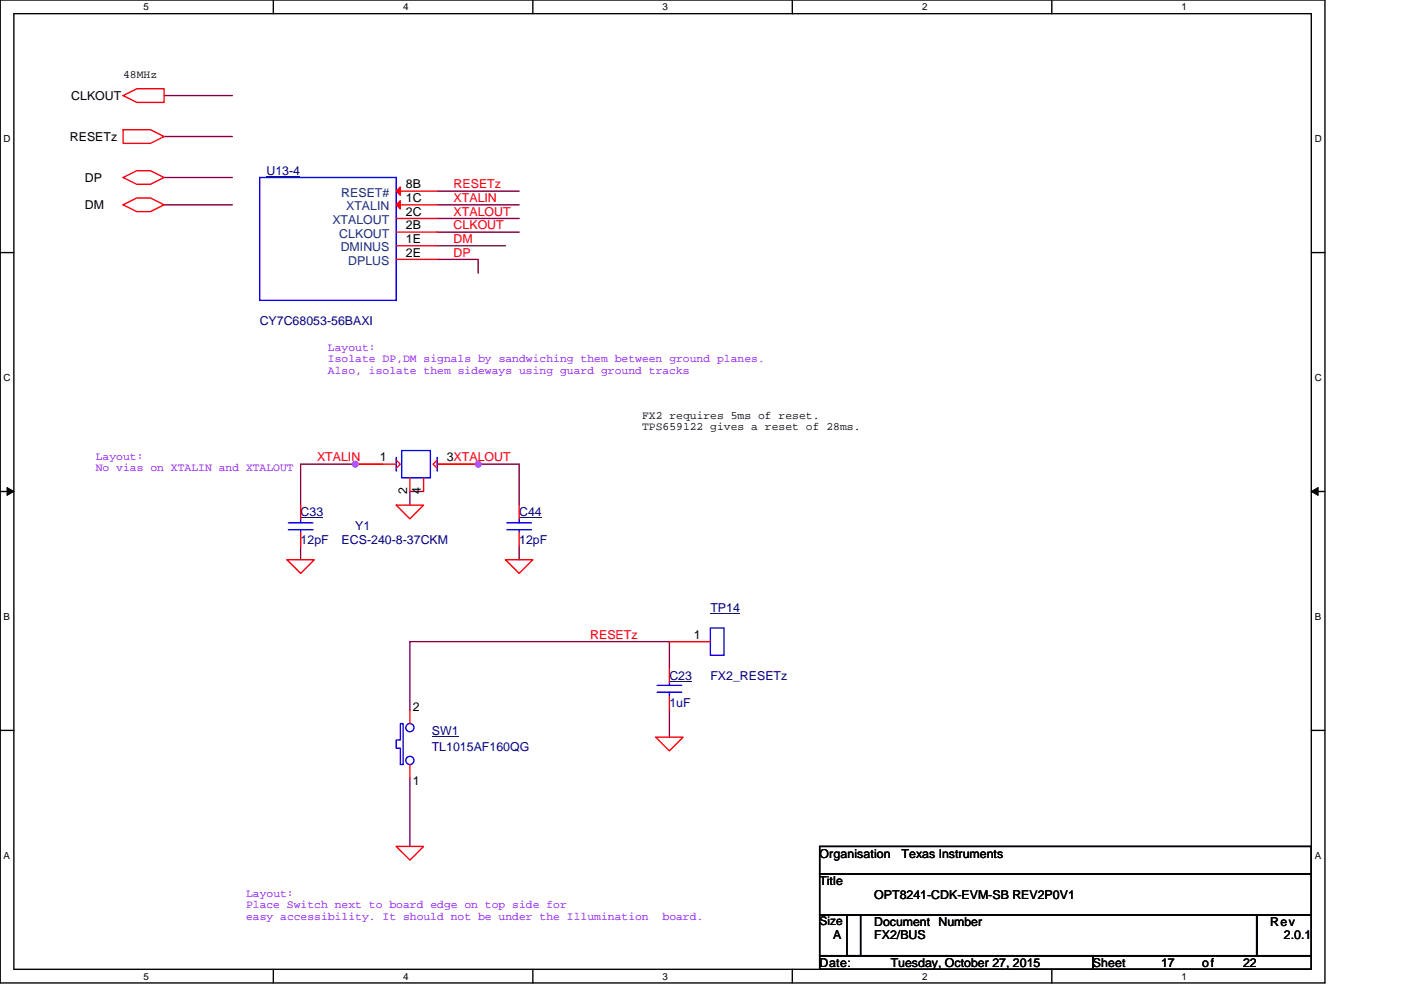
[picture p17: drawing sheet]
<svg xmlns="http://www.w3.org/2000/svg" width="297mm" height="210mm" viewBox="0 0 297 210" stroke-linecap="round" stroke-linejoin="round" font-family="sans-serif">
<defs><g id="words">
<g font-size="2.6">
<text x="15.1" y="21.2">CLKOUT</text>
<text x="14.8" y="29.9">RESETz</text>
<text x="18" y="38.6">DP</text>
<text x="86" y="40">8B</text>
<text x="18" y="44.3">DM</text>
<text x="86" y="42.9">1C</text>
<text x="86" y="45.7">2C</text>
<text x="86" y="48.6">2B</text>
<text x="86" y="51.5">1E</text>
<text x="86" y="54.4">2E</text>
<text x="80.5" y="97.9">1</text>
<text x="94.7" y="97.9">3XTALOUT</text>
<text x="86.3" y="104.8" transform="rotate(-90 86.3 104.8)">2</text>
<text x="89.2" y="104.8" transform="rotate(-90 89.2 104.8)">4</text>
<text x="147.1" y="135.5">1</text>
<text x="87.5" y="150.9">2</text>
<text x="87.5" y="166.5">1</text>
<text x="173.8" y="181.9">Organisation</text>
<text x="191.2" y="181.9">Texas Instruments</text>
<text x="173.8" y="187.7">Title</text>
<text x="185.4" y="190.6">OPT8241-CDK-EVM-SB REV2P0V1</text>
<text x="185.4" y="196.4">Document Number</text>
<text x="269.3" y="196.4">Rev</text>
<text x="176.7" y="199.3">A</text>
<text x="185.4" y="199.3">FX2/BUS</text>
<text x="272.2" y="199.3">2.0.1</text>
<text x="173.8" y="205.1">Date:</text>
<text x="188.8" y="205.1">Tuesday, October 27, 2015</text>
<text x="231.7" y="205.1">Sheet</text>
<text x="246.2" y="205.1">17</text>
<text x="254.9" y="205.1">of</text>
<text x="263.5" y="205.1">22</text>
</g>
<g font-size="2.6" fill="#000080">
<text x="56.5" y="37.1">U13-4</text>
<text x="55.1" y="69">CY7C68053-56BAXI</text>
<text x="63.7" y="109.5">C33</text>
<text x="75.3" y="112.4">Y1</text>
<text x="110.1" y="109.5">C44</text>
<text x="63.7" y="115.3">12pF</text>
<text x="72.4" y="115.3">ECS-240-8-37CKM</text>
<text x="110.1" y="115.3">12pF</text>
<text x="150.6" y="129.8">TP14</text>
<text x="141.9" y="144.2">C23</text>
<text x="150.6" y="144.2">FX2_RESETz</text>
<text x="91.5" y="155.8">SW1</text>
<text x="141.9" y="150">1uF</text>
<text x="91.5" y="159.3">TL1015AF160QG</text>
</g>
<g font-size="2.6" fill="#004080">
<text x="72.4" y="41.7">RESET#</text>
<text x="70.5" y="47.5">XTALOUT</text>
<text x="73.4" y="44.6">XTALIN</text>
<text x="71.9" y="50.4">CLKOUT</text>
<text x="72.2" y="53.3">DMINUS</text>
<text x="73.8" y="56.2">DPLUS</text>
</g>
<g font-size="2.6" fill="#f00">
<text x="96.2" y="40">RESETz</text>
<text x="96.2" y="45.8">XTALOUT</text>
<text x="96.2" y="42.9">XTALIN</text>
<text x="96.2" y="51.5">DM</text>
<text x="96.2" y="48.6">CLKOUT</text>
<text x="96.2" y="54.4">DP</text>
<text x="67.2" y="97.9">XTALIN</text>
<text x="125.1" y="135.5">RESETz</text>
</g>
<text font-size="2.5" x="173.8" y="196.3">Size</text>
<g font-size="2.4">
<text x="26.1" y="16.5">48MHz</text>
<text x="136.1" y="88.9">FX2 requires 5ms of reset.</text>
<text x="136.1" y="91.3">TPS659122 gives a reset of 28ms.</text>
</g>
<g font-size="2.4" fill="#8000ff">
<text x="69.5" y="74.4">Layout:</text>
<text x="69.5" y="76.8">Isolate DP,DM signals by sandwiching them between ground planes.</text>
<text x="69.5" y="79.2">Also, isolate them sideways using guard ground tracks</text>
<text x="20.3" y="97.6">Layout:</text>
<text x="20.3" y="100">No vias on XTALIN and XTALOUT</text>
<text x="52.2" y="190.2">Layout:</text>
<text x="52.2" y="192.6">Place Switch next to board edge on top side for</text>
<text x="52.2" y="195.1">easy accessibility. It should not be under the Illumination</text>
<text x="140.5" y="195.1">board.</text>
</g>
<g font-size="2.1">
<text x="30.4" y="2.2">5</text>
<text x="85.5" y="2.2">4</text>
<text x="140.5" y="2.2">3</text>
<text x="195.5" y="2.2">2</text>
<text x="250.5" y="2.2">1</text>
<text x=".8" y="30.1">D</text>
<text x="278.7" y="30.1">D</text>
<text x=".8" y="80.8">C</text>
<text x="278.7" y="80.8">C</text>
<text x=".8" y="131.5">B</text>
<text x="278.7" y="131.5">B</text>
<text x=".8" y="182.1">A</text>
<text x="278.7" y="182.1">A</text>
<text x="30.4" y="207.8">5</text>
<text x="85.5" y="207.8">4</text>
<text x="140.5" y="207.8">3</text>
<text x="195.5" y="207.8">2</text>
<text x="250.5" y="207.8">1</text>
</g>
</g></defs>
<path d="M0 0h280.9v208.5h-280.9zM2.9 2.9h275.1v202.7h-275.1z" fill="none" stroke="#000" stroke-width=".29"/>
<g fill="#fff">
<path d="M30.4 .3h1.2v2.3h-1.2z"/>
<path d="M30.4 205.9h1.2v2.3h-1.2z"/>
</g>
<path d="M58 0v2.9M58 205.6v2.9" fill="none" stroke="#000" stroke-width=".29"/>
<g fill="#fff">
<path d="M85.5 .3h1.1v2.3h-1.1z"/>
<path d="M85.5 205.9h1.1v2.3h-1.1z"/>
</g>
<path d="M113 0v2.9M113 205.6v2.9" fill="none" stroke="#000" stroke-width=".29"/>
<g fill="#fff">
<path d="M140.5 .3h1.1v2.3h-1.1z"/>
<path d="M140.5 205.9h1.1v2.3h-1.1z"/>
</g>
<path d="M168 0v2.9M168 205.6v2.9" fill="none" stroke="#000" stroke-width=".29"/>
<g fill="#fff">
<path d="M195.5 .3h1.1v2.3h-1.1z"/>
<path d="M195.5 205.9h1.1v2.3h-1.1z"/>
</g>
<path d="M223 0v2.9M223 205.6v2.9" fill="none" stroke="#000" stroke-width=".29"/>
<g fill="#fff">
<path d="M250.5 .3h1.2v2.3h-1.2z"/>
<path d="M250.5 205.9h1.2v2.3h-1.2z"/>
<path d="M.8 28.2h1.5v2.4h-1.5z"/>
<path d="M278.7 28.2h1.5v2.4h-1.5z"/>
<path d="M.8 78.9h1.5v2.3h-1.5z"/>
<path d="M278.7 78.9h1.5v2.3h-1.5z"/>
</g>
<path d="M0 53.6h2.9M278 53.6h2.9" fill="none" stroke="#000" stroke-width=".29"/>
<g fill="#fff">
<path d="M.8 129.6h1.4v2.3h-1.4z"/>
<path d="M278.7 129.6h1.4v2.3h-1.4z"/>
</g>
<path d="M0 104.2h2.9M278 104.2h2.9" fill="none" stroke="#000" stroke-width=".29"/>
<path d="M1.5 103.4l1.4 .8-1.4 .9zM278 104.2l1.5-.8v1.7z" fill="#000" stroke="#000" stroke-width=".21"/>
<g fill="#fff">
<path d="M.8 180.3h1.4v2.3h-1.4z"/>
<path d="M278.7 180.3h1.4v2.3h-1.4z"/>
</g>
<path d="M0 154.9h2.9M278 154.9h2.9M173.8 179.5h104.2v5.8h-104.2zM173.8 185.3h104.2v8.7h-104.2zM173.8 194h8.7v8.7h-8.7zM179.6 194h86.8v8.7h-86.8zM266.4 194h11.6v8.7h-11.6zM173.8 202.7h57.9v2.9h-57.9zM231.7 202.7h46.3v2.9h-46.3z" fill="none" stroke="#000" stroke-width=".29"/>
<g fill="none" stroke="#800040" stroke-width=".29">
<path d="M34.8 37.6h14.5M34.8 20.3h14.5M34.8 29h14.5M34.8 43.4h14.5M92.7 52.1h14.5M92.7 46.3h17.4M92.7 43.4h17.4M92.7 40.5h17.4M92.7 49.2h17.4M92.7 55h8.7v2.9M81.1 98.5h-17.4v8.6M92.7 98.5h17.4v8.6"/>
<path d="M63.7 115.8v2.9M89.8 104.2h-2.9v2.9M110.1 115.8v2.9M141.9 141.9v-5.8h-55v14.5M141.9 150.6v5.8M86.9 165.1v14.4"/>
</g>
<g fill="#f0f" stroke="#f0f" stroke-width=".29">
<circle cx="75.3" cy="98.4" r=".58"/>
<circle cx="101.4" cy="98.4" r=".58"/>
</g>
<g fill="none" stroke="#f00" stroke-width=".29">
<path d="M26.1 20.3l2.9-1.5h5.8v2.9h-5.8zM26.1 27.5h5.8l2.9 1.5-2.9 1.4h-5.8zM26.1 37.6l2.9-1.4h2.9l2.9 1.4-2.9 1.5h-2.9zM26.1 43.4l2.9-1.4h2.9l2.9 1.4-2.9 1.5h-2.9zM84 40.5h8.7M84 43.4h8.7M84 46.3h8.7M84 49.2h8.7M84 52.1h8.7M84 55h8.7M75.3 98.5h8.7M84 97.6l.9 .9-.9 .8"/>
<path d="M92.7 97.6l-.9 .9 .9 .8M92.7 98.5h8.7M60.9 118.7h5.7l-2.9 2.9zM63.7 112.9v2.9M63.7 107.1v2.9M84 107.1h5.8l-2.9 2.9zM86.9 101.4v2.8M89.8 101.4v2.8M107.2 118.7h5.8l-2.9 2.9zM110.1 112.9v2.9M110.1 107.1v2.9M141.9 136.1h8.7"/>
<path d="M141.9 136.1h.1M86.9 150.6v2.9M139 156.4h5.8l-2.9 2.9zM141.9 141.9v2.9M141.9 147.7v2.9M84 179.5h5.8l-2.9 2.9zM86.9 162.2v2.9"/>
</g>
<g fill="none" stroke="#00f" stroke-width=".29">
<path d="M55.1 37.6h28.9v26.1h-28.9zM84 97v2.9M85.2 95.6h6.1v5.8h-6.1zM92.7 97v2.9M61.1 110.9h5.3M61.1 112.4h5.3M63.7 112.4v.5M63.7 110v.9M107.5 110.9h5.2M107.5 112.4h5.2M110.1 112.4v.5M110.1 110v.9"/>
<path d="M150.6 133.2h2.9v5.8h-2.9zM84.9 153.5h.6v8.7h-.6v-3.5h-.9v-1.8h.9zM139.3 146.8h5.2M139.3 145.4h5.2M141.9 144.8v.6M141.9 146.8v.9"/>
<circle cx="86.9" cy="154.3" r=".87"/>
<circle cx="86.9" cy="161.3" r=".87"/>
</g>
<path d="M56.5 37.5h7.2M63.7 109.9h4.9M110.1 109.9h4.8M150.6 130.1h6.3M91.5 156.2h5.7M141.9 144.6h4.8" fill="none" stroke="#000080" stroke-width=".21"/>
<g fill="#f00" stroke="#f00" stroke-width=".29">
<path d="M84 40.5l.9-.8v1.7z"/>
<path d="M84.9 42.6v1.7l-.9-.9z"/>
</g>
<use href="#words"/>
</svg>
